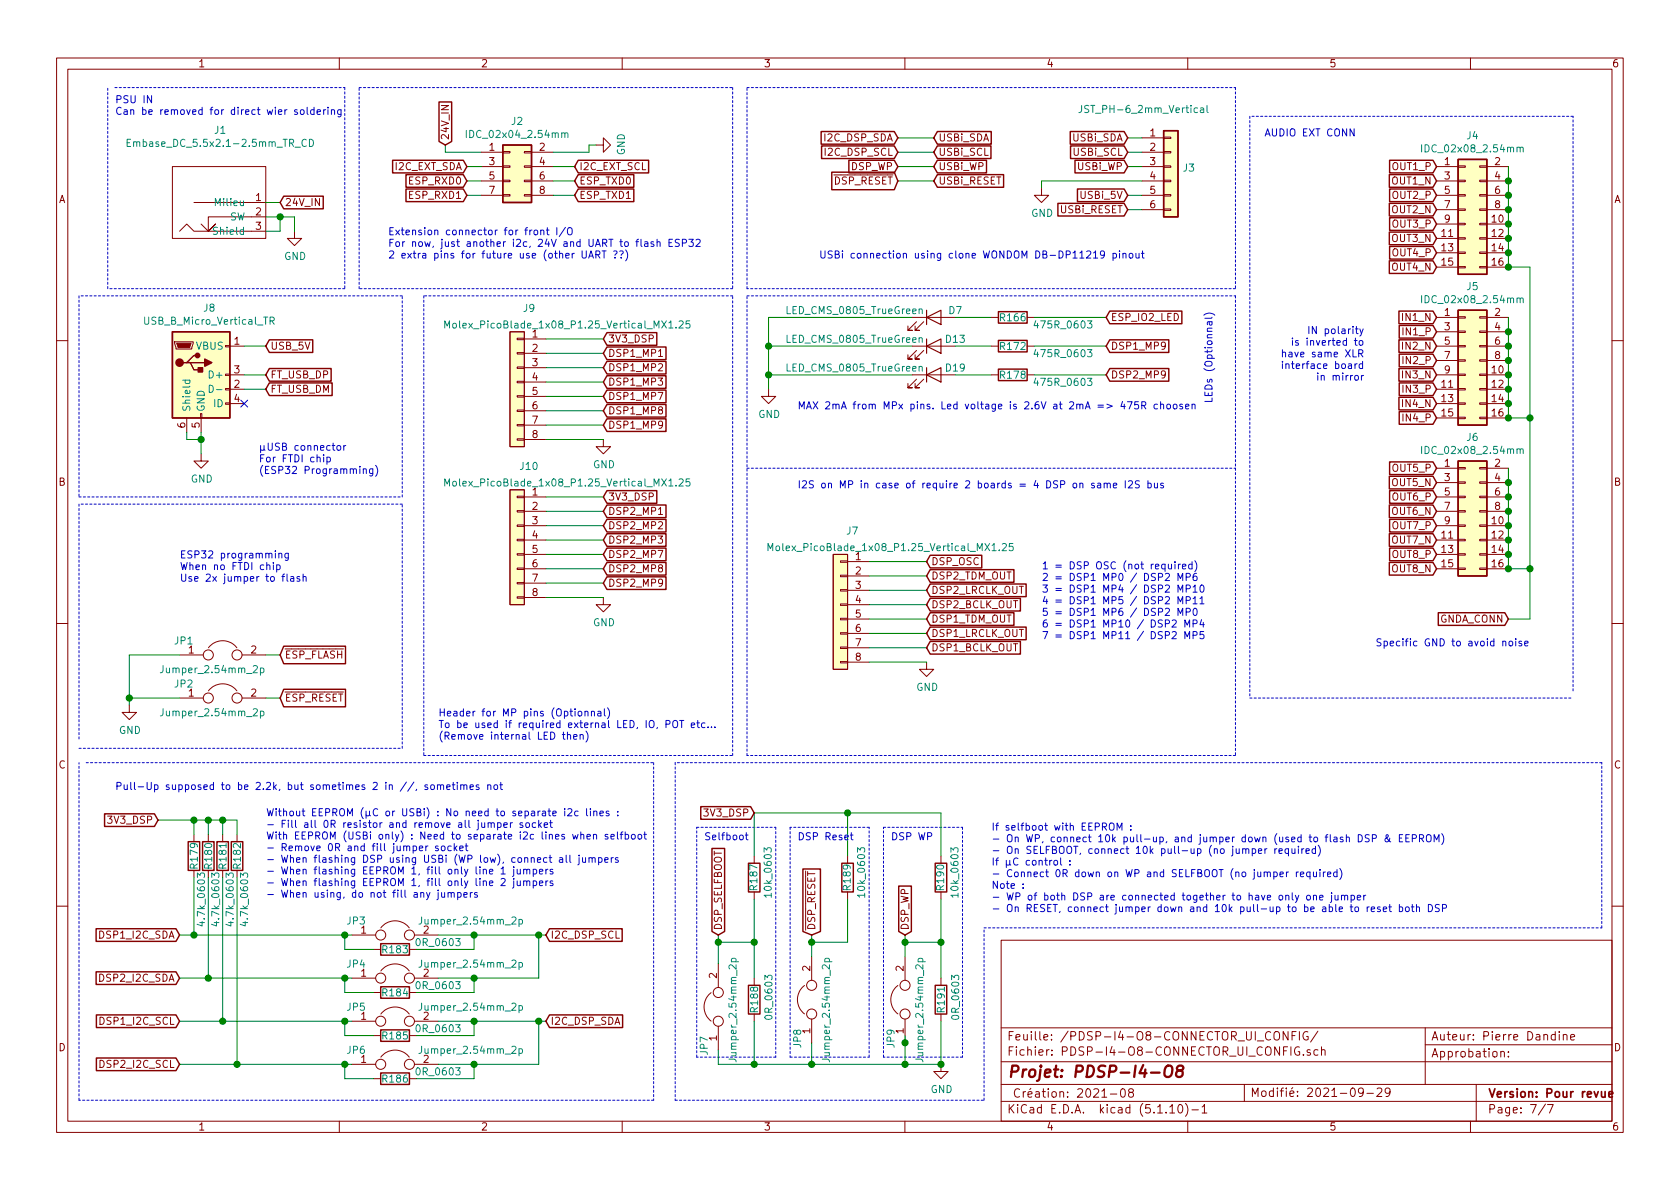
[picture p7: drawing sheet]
<svg xmlns="http://www.w3.org/2000/svg" width="297mm" height="210mm" viewBox="0 0 297 210" stroke-linecap="round" stroke-linejoin="round" font-family="sans-serif">
<defs><g id="words">
<text font-size="2.8" fill="#840000" x="178" y="190.5">Projet: PDSP-I4-O8</text>
<g font-size="2.1" fill="#840000">
<text x="178" y="184">Feuille: /PDSP-I4-O8-CONNECTOR_UI_CONFIG/</text>
<text x="253" y="184">Auteur: Pierre Dandine</text>
<text x="178" y="186.7">Fichier: PDSP-I4-O8-CONNECTOR_UI_CONFIG.sch</text>
<text x="253" y="187">Approbation:</text>
<text x="178" y="196.9">KiCad E.D.A. kicad (5.1.10)-1</text>
<text x="179" y="194.1">Création: 2021-08</text>
<text x="221" y="194">Modifié: 2021-09-29</text>
<text x="263" y="194.1">Version: Pour revue</text>
<text x="263" y="196.9">Page: 7/7</text>
</g>
<g font-size="1.8" fill="#840000">
<text x="35" y="11.9">1</text>
<text x="85" y="11.9">2</text>
<text x="135" y="11.9">3</text>
<text x="185" y="11.9">4</text>
<text x="235" y="11.9">5</text>
<text x="285" y="11.9">6</text>
<text x="79.4" y="24.9" transform="rotate(-90 79.4 24.9)">24V_IN</text>
<text x="86.5" y="26.7">1</text>
<text x="86.5" y="29.2">3</text>
<text x="95.4" y="26.7">2</text>
<text x="95.4" y="29.2">4</text>
<text x="145.9" y="25">I2C_DSP_SDA</text>
<text x="146.1" y="27.6">I2C_DSP_SCL</text>
<text x="165.9" y="25">USBi_SDA</text>
<text x="165.9" y="27.6">USBi_SCL</text>
<text x="189.7" y="25">USBi_SDA</text>
<text x="189.9" y="27.6">USBi_SCL</text>
<text x="203.4" y="24.1">1</text>
<text x="203.4" y="26.7">2</text>
<text x="203.4" y="29.2">3</text>
<text x="255.4" y="29.2">1</text>
<text x="264.3" y="29.2">2</text>
<text x="10.4" y="35.9">A</text>
<text x="45.2" y="35.6">1</text>
<text x="69.9" y="30.1">I2C_EXT_SDA</text>
<text x="72.5" y="35.2">ESP_RXD1</text>
<text x="72.5" y="32.6">ESP_RXD0</text>
<text x="86.5" y="31.7">5</text>
<text x="86.5" y="34.3">7</text>
<text x="95.4" y="31.7">6</text>
<text x="95.4" y="34.3">8</text>
<text x="102.4" y="35.2">ESP_TXD1</text>
<text x="102.4" y="30.1">I2C_EXT_SCL</text>
<text x="102.4" y="32.6">ESP_TXD0</text>
<text x="147.4" y="32.6">DSP_RESET</text>
<text x="150.5" y="30.1">DSP_WP</text>
<text x="165.9" y="30.1">USBi_WP</text>
<text x="165.9" y="32.6">USBi_RESET</text>
<text x="190.6" y="30.1">USBi_WP</text>
<text x="191.2" y="35.2">USBi_5V</text>
<text x="203.4" y="31.7">4</text>
<text x="203.4" y="34.3">5</text>
<text x="246.2" y="32.6">OUT1_N</text>
<text x="246.3" y="30.1">OUT1_P</text>
<text x="246.3" y="35.2">OUT2_P</text>
<text x="255.4" y="31.7">3</text>
<text x="255.4" y="34.3">5</text>
<text x="264.3" y="31.7">4</text>
<text x="264.3" y="34.3">6</text>
<text x="285.4" y="35.9">A</text>
<text x="45.2" y="38.1">2</text>
<text x="45.2" y="40.6">3</text>
<text x="50.3" y="36.4">24V_IN</text>
<text x="187.5" y="37.7">USBi_RESET</text>
<text x="203.4" y="36.8">6</text>
<text x="246.2" y="37.7">OUT2_N</text>
<text x="246.3" y="40.3">OUT3_P</text>
<text x="254.9" y="41.9">11</text>
<text x="255.4" y="36.8">7</text>
<text x="255.4" y="39.4">9</text>
<text x="263.8" y="39.4">10</text>
<text x="263.8" y="41.9">12</text>
<text x="264.3" y="36.8">8</text>
<text x="246.2" y="42.8">OUT3_N</text>
<text x="246.2" y="47.9">OUT4_N</text>
<text x="246.3" y="45.3">OUT4_P</text>
<text x="254.9" y="44.4">13</text>
<text x="254.9" y="47">15</text>
<text x="263.8" y="44.4">14</text>
<text x="263.8" y="47">16</text>
<text x="196.4" y="56.8">ESP_IO2_LED</text>
<text x="248.2" y="56.8">IN1_N</text>
<text x="248.3" y="59.3">IN1_P</text>
<text x="255.4" y="55.9">1</text>
<text x="255.4" y="58.4">3</text>
<text x="264.3" y="55.9">2</text>
<text x="264.3" y="58.4">4</text>
<text x="41.4" y="61">1</text>
<text x="47.8" y="61.8">USB_5V</text>
<text x="94.1" y="62.2">2</text>
<text x="94.1" y="64.8">3</text>
<text x="107.5" y="60.6">3V3_DSP</text>
<text x="107.5" y="65.7">DSP1_MP2</text>
<text x="107.5" y="63.1">DSP1_MP1</text>
<text x="196.4" y="61.8">DSP1_MP9</text>
<text x="248.2" y="61.8">IN2_N</text>
<text x="248.3" y="64.4">IN2_P</text>
<text x="255.4" y="61">5</text>
<text x="255.4" y="63.5">7</text>
<text x="264.3" y="61">6</text>
<text x="264.3" y="63.5">8</text>
<text x="41.4" y="68.6">2</text>
<text x="41.4" y="66">3</text>
<text x="41.4" y="71.1">4</text>
<text x="47.8" y="66.9">FT_USB_DP</text>
<text x="47.8" y="69.5">FT_USB_DM</text>
<text x="94.1" y="67.3">4</text>
<text x="94.1" y="69.8">5</text>
<text x="107.5" y="68.2">DSP1_MP3</text>
<text x="107.5" y="70.7">DSP1_MP7</text>
<text x="196.4" y="66.9">DSP2_MP9</text>
<text x="248.2" y="66.9">IN3_N</text>
<text x="248.3" y="69.5">IN3_P</text>
<text x="254.9" y="68.6">11</text>
<text x="254.9" y="71.1">13</text>
<text x="255.4" y="66">9</text>
<text x="263.8" y="66">10</text>
<text x="263.8" y="68.6">12</text>
<text x="263.8" y="71.1">14</text>
<text x="32.8" y="75.7" transform="rotate(-90 32.8 75.7)">6</text>
<text x="35.3" y="75.7" transform="rotate(-90 35.3 75.7)">5</text>
<text x="94.1" y="72.4">6</text>
<text x="94.1" y="74.9">7</text>
<text x="94.1" y="77.5">8</text>
<text x="107.5" y="75.8">DSP1_MP9</text>
<text x="107.5" y="73.3">DSP1_MP8</text>
<text x="248.2" y="72">IN4_N</text>
<text x="248.3" y="74.5">IN4_P</text>
<text x="254.9" y="73.7">15</text>
<text x="263.8" y="73.7">16</text>
<text x="246.3" y="83.4">OUT5_P</text>
<text x="255.4" y="82.5">1</text>
<text x="264.3" y="82.5">2</text>
<text x="10.4" y="85.9">B</text>
<text x="107.5" y="88.5">3V3_DSP</text>
<text x="246.2" y="86">OUT5_N</text>
<text x="246.3" y="88.5">OUT6_P</text>
<text x="255.4" y="85.1">3</text>
<text x="255.4" y="87.6">5</text>
<text x="264.3" y="85.1">4</text>
<text x="264.3" y="87.6">6</text>
<text x="285.4" y="85.9">B</text>
<text x="94.1" y="90.2">2</text>
<text x="94.1" y="92.7">3</text>
<text x="94.1" y="95.2">4</text>
<text x="107.5" y="91.1">DSP2_MP1</text>
<text x="107.5" y="93.6">DSP2_MP2</text>
<text x="246.2" y="91.1">OUT6_N</text>
<text x="246.3" y="93.6">OUT7_P</text>
<text x="254.9" y="95.2">11</text>
<text x="255.4" y="90.2">7</text>
<text x="255.4" y="92.7">9</text>
<text x="263.8" y="92.7">10</text>
<text x="263.8" y="95.2">12</text>
<text x="264.3" y="90.2">8</text>
<text x="94.1" y="97.8">5</text>
<text x="94.1" y="100.3">6</text>
<text x="107.5" y="96.1">DSP2_MP3</text>
<text x="107.5" y="98.7">DSP2_MP7</text>
<text x="107.5" y="101.2">DSP2_MP8</text>
<text x="151.3" y="101.6">2</text>
<text x="164.6" y="99.9">DSP_OSC</text>
<text x="246.2" y="101.2">OUT8_N</text>
<text x="246.2" y="96.1">OUT7_N</text>
<text x="246.3" y="98.7">OUT8_P</text>
<text x="254.9" y="97.8">13</text>
<text x="254.9" y="100.3">15</text>
<text x="263.8" y="97.8">14</text>
<text x="263.8" y="100.3">16</text>
<text x="94.1" y="102.9">7</text>
<text x="94.1" y="105.4">8</text>
<text x="107.5" y="103.8">DSP2_MP9</text>
<text x="151.3" y="104.1">3</text>
<text x="151.3" y="106.7">4</text>
<text x="164.6" y="107.6">DSP2_BCLK_OUT</text>
<text x="164.6" y="105">DSP2_LRCLK_OUT</text>
<text x="164.6" y="102.5">DSP2_TDM_OUT</text>
<text x="151.3" y="109.2">5</text>
<text x="151.3" y="111.8">6</text>
<text x="164.6" y="112.6">DSP1_LRCLK_OUT</text>
<text x="164.6" y="110.1">DSP1_TDM_OUT</text>
<text x="254.5" y="110.1">GNDA_CONN</text>
<text x="44.4" y="115.6">2</text>
<text x="50.3" y="116.5">ESP_FLASH</text>
<text x="151.3" y="114.3">7</text>
<text x="151.3" y="116.8">8</text>
<text x="164.6" y="115.2">DSP1_BCLK_OUT</text>
<text x="33.4" y="123.2">1</text>
<text x="44.4" y="123.2">2</text>
<text x="50.3" y="124.1">ESP_RESET</text>
<text x="10.4" y="135.9">C</text>
<text x="285.4" y="135.9">C</text>
<text x="19.4" y="145.7">3V3_DSP</text>
<text x="124.8" y="144.4">3V3_DSP</text>
<text x="17.9" y="166">DSP1_I2C_SDA</text>
<text x="63.8" y="165.1">1</text>
<text x="74.9" y="165.1">2</text>
<text x="97.3" y="166">I2C_DSP_SCL</text>
<text x="127.6" y="164.6" transform="rotate(-90 127.6 164.6)">DSP_SELFBOOT</text>
<text x="144.1" y="164.6" transform="rotate(-90 144.1 164.6)">DSP_RESET</text>
<text x="160.7" y="164.6" transform="rotate(-90 160.7 164.6)">DSP_WP</text>
<text x="17.9" y="173.6">DSP2_I2C_SDA</text>
<text x="63.8" y="172.7">1</text>
<text x="74.9" y="172.7">2</text>
<text x="126.7" y="173" transform="rotate(-90 126.7 173)">2</text>
<text x="143.3" y="171.7" transform="rotate(-90 143.3 171.7)">2</text>
<text x="159.8" y="171.7" transform="rotate(-90 159.8 171.7)">2</text>
<text x="10.4" y="185.9">D</text>
<text x="18.1" y="181.2">DSP1_I2C_SCL</text>
<text x="63.8" y="180.3">1</text>
<text x="74.9" y="180.3">2</text>
<text x="97.3" y="181.2">I2C_DSP_SDA</text>
<text x="126.7" y="184" transform="rotate(-90 126.7 184)">1</text>
<text x="143.3" y="182.8" transform="rotate(-90 143.3 182.8)">1</text>
<text x="159.8" y="182.8" transform="rotate(-90 159.8 182.8)">1</text>
<text x="285.4" y="185.9">D</text>
<text x="18.1" y="188.8">DSP2_I2C_SCL</text>
<text x="63.8" y="188">1</text>
<text x="74.9" y="188">2</text>
<text x="35" y="199.9">1</text>
<text x="85" y="199.9">2</text>
<text x="135" y="199.9">3</text>
<text x="185" y="199.9">4</text>
<text x="235" y="199.9">5</text>
<text x="285" y="199.9">6</text>
</g>
<g font-size="1.8" fill="#0000c2">
<text x="20.3" y="18.3">PSU IN</text>
<text x="20.3" y="20.3">Can be removed for direct wier soldering</text>
<text x="223.5" y="24.1">AUDIO EXT CONN</text>
<text x="68.6" y="41.6">Extension connector for front I/O</text>
<text x="68.6" y="43.7">For now, just another i2c, 24V and UART to flash ESP32</text>
<text x="68.6" y="45.7">2 extra pins for future use (other UART ??)</text>
<text x="144.8" y="45.7">USBi connection using clone WONDOM DB-DP11219 pinout</text>
<text x="232.6" y="59.1">IN polarity</text>
<text x="228.2" y="63.2">have same XLR</text>
<text x="228.5" y="65.2">interface board</text>
<text x="230.3" y="61.1">is inverted to</text>
<text x="214.4" y="71.4" transform="rotate(-90 214.4 71.4)">LEDs (Optionnal)</text>
<text x="234" y="67.3">in mirror</text>
<text x="141" y="72.4">MAX 2mA from MPx pins. Led voltage is 2.6V at 2mA =&gt; 475R choosen</text>
<text x="45.7" y="79.7">µUSB connector</text>
<text x="45.7" y="81.8">For FTDI chip</text>
<text x="45.7" y="83.8">(ESP32 Programming)</text>
<text x="141" y="86.4">I2S on MP in case of require 2 boards = 4 DSP on same I2S bus</text>
<text x="31.7" y="98.7">ESP32 programming</text>
<text x="31.7" y="100.8">When no FTDI chip</text>
<text x="184.1" y="100.7">1 = DSP OSC (not required)</text>
<text x="31.7" y="102.9">Use 2x jumper to flash</text>
<text x="184.1" y="102.7">2 = DSP1 MP0 / DSP2 MP6</text>
<text x="184.1" y="104.8">3 = DSP1 MP4 / DSP2 MP10</text>
<text x="184.1" y="106.9">4 = DSP1 MP5 / DSP2 MP11</text>
<text x="184.1" y="108.9">5 = DSP1 MP6 / DSP2 MP0</text>
<text x="184.1" y="111">6 = DSP1 MP10 / DSP2 MP4</text>
<text x="184.1" y="113">7 = DSP1 MP11 / DSP2 MP5</text>
<text x="246.9" y="114.3">Specific GND to avoid noise</text>
<text x="77.5" y="126.7">Header for MP pins (Optionnal)</text>
<text x="77.5" y="128.7">To be used if required external LED, IO, POT etc...</text>
<text x="77.5" y="130.8">(Remove internal LED then)</text>
<text x="20.3" y="139.7">Pull-Up supposed to be 2.2k, but sometimes 2 in //, sometimes not</text>
<text x="47" y="144.3">Without EEPROM (µC or USBi) : No need to separate i2c lines :</text>
<text x="47" y="146.4">- Fill all 0R resistor and remove all jumper socket</text>
<text x="47" y="148.5">With EEPROM (USBi only) : Need to separate i2c lines when selfboot</text>
<text x="124.5" y="148.6">Selfboot</text>
<text x="141" y="148.6">DSP Reset</text>
<text x="157.5" y="148.6">DSP WP</text>
<text x="175.3" y="146.9">If selfboot with EEPROM :</text>
<text x="175.3" y="148.9">- On WP, connect 10k pull-up, and jumper down (used to flash DSP &amp; EEPROM)</text>
<text x="47" y="150.5">- Remove 0R and fill jumper socket</text>
<text x="47" y="152.6">- When flashing DSP using USBi (WP low), connect all jumpers</text>
<text x="47" y="154.6">- When flashing EEPROM 1, fill only line 1 jumpers</text>
<text x="175.3" y="151">- On SELFBOOT, connect 10k pull-up (no jumper required)</text>
<text x="175.3" y="153.1">If µC control :</text>
<text x="175.3" y="155.1">- Connect 0R down on WP and SELFBOOT (no jumper required)</text>
<text x="47" y="156.7">- When flashing EEPROM 1, fill only line 2 jumpers</text>
<text x="47" y="158.7">- When using, do not fill any jumpers</text>
<text x="175.3" y="157.2">Note :</text>
<text x="175.3" y="159.2">- WP of both DSP are connected together to have only one jumper</text>
<text x="175.3" y="161.3">- On RESET, connect jumper down and 10k pull-up to be able to reset both DSP</text>
</g>
<g font-size="1.8" fill="#008484">
<text x="38" y="23.7">J1</text>
<text x="90.5" y="22.1">J2</text>
<text x="191.8" y="20">JST_PH-6_2mm_Vertical</text>
<text x="23.8" y="26">Embase_DC_5.5x2.1-2.5mm_TR_CD</text>
<text x="83.2" y="24.4">IDC_02x04_2.54mm</text>
<text x="110.5" y="27.5" transform="rotate(-90 110.5 27.5)">GND</text>
<text x="252.1" y="26.9">IDC_02x08_2.54mm</text>
<text x="259.4" y="24.6">J4</text>
<text x="209.2" y="30.3">J3</text>
<text x="38.1" y="41.5">Shield</text>
<text x="38.4" y="36.4">Milieu</text>
<text x="40.6" y="39">SW</text>
<text x="182.3" y="38.3">GND</text>
<text x="50.2" y="46">GND</text>
<text x="252.1" y="53.6">IDC_02x08_2.54mm</text>
<text x="259.4" y="51.3">J5</text>
<text x="25.8" y="57.4">USB_B_Micro_Vertical_TR</text>
<text x="36" y="55.1">J8</text>
<text x="80.5" y="58.1">Molex_PicoBlade_1x08_P1.25_Vertical_MX1.25</text>
<text x="92.6" y="55.2">J9</text>
<text x="94.1" y="59.7">1</text>
<text x="139.5" y="55.5">LED_CMS_0805_TrueGreen</text>
<text x="167.8" y="55.5">D7</text>
<text x="177" y="56.8">R166</text>
<text x="183.4" y="58.1">475R_0603</text>
<text x="34.7" y="61.8">VBUS</text>
<text x="139.5" y="60.6">LED_CMS_0805_TrueGreen</text>
<text x="139.5" y="65.7">LED_CMS_0805_TrueGreen</text>
<text x="167.3" y="60.6">D13</text>
<text x="167.3" y="65.7">D19</text>
<text x="177" y="61.9">R172</text>
<text x="183.4" y="63.2">475R_0603</text>
<text x="37.3" y="66.9">D+</text>
<text x="177" y="67">R178</text>
<text x="183.4" y="68.2">475R_0603</text>
<text x="33.7" y="72.9" transform="rotate(-90 33.7 72.9)">Shield</text>
<text x="36.2" y="72.9" transform="rotate(-90 36.2 72.9)">GND</text>
<text x="37.8" y="72">ID</text>
<text x="134.1" y="73.9">GND</text>
<text x="259.4" y="78">J6</text>
<text x="92" y="83.1">J10</text>
<text x="104.9" y="82.8">GND</text>
<text x="252.1" y="80.3">IDC_02x08_2.54mm</text>
<text x="33.7" y="85.3">GND</text>
<text x="80.5" y="86">Molex_PicoBlade_1x08_P1.25_Vertical_MX1.25</text>
<text x="94.1" y="87.6">1</text>
<text x="149.7" y="94.5">J7</text>
<text x="137.7" y="97.5">Molex_PicoBlade_1x08_P1.25_Vertical_MX1.25</text>
<text x="151.3" y="99.1">1</text>
<text x="30.9" y="114">JP1</text>
<text x="104.9" y="110.7">GND</text>
<text x="29" y="119">Jumper_2.54mm_2p</text>
<text x="33.4" y="115.6">1</text>
<text x="30.9" y="121.6">JP2</text>
<text x="162" y="122.2">GND</text>
<text x="21" y="129.8">GND</text>
<text x="29" y="126.7">Jumper_2.54mm_2p</text>
<text x="35" y="153.5" transform="rotate(-90 35 153.5)">R179</text>
<text x="37.5" y="153.5" transform="rotate(-90 37.5 153.5)">R180</text>
<text x="40.1" y="153.5" transform="rotate(-90 40.1 153.5)">R181</text>
<text x="42.6" y="153.5" transform="rotate(-90 42.6 153.5)">R182</text>
<text x="133.9" y="157.3" transform="rotate(-90 133.9 157.3)">R187</text>
<text x="136.4" y="158.2" transform="rotate(-90 136.4 158.2)">10k_0603</text>
<text x="150.4" y="157.3" transform="rotate(-90 150.4 157.3)">R189</text>
<text x="153" y="158.2" transform="rotate(-90 153 158.2)">10k_0603</text>
<text x="166.9" y="157.3" transform="rotate(-90 166.9 157.3)">R190</text>
<text x="169.5" y="158.2" transform="rotate(-90 169.5 158.2)">10k_0603</text>
<text x="36.2" y="163.2" transform="rotate(-90 36.2 163.2)">4.7k_0603</text>
<text x="38.8" y="163.2" transform="rotate(-90 38.8 163.2)">4.7k_0603</text>
<text x="41.3" y="163.2" transform="rotate(-90 41.3 163.2)">4.7k_0603</text>
<text x="43.9" y="163.2" transform="rotate(-90 43.9 163.2)">4.7k_0603</text>
<text x="61.4" y="163.5">JP3</text>
<text x="73.9" y="167.3">0R_0603</text>
<text x="74.8" y="163.5">Jumper_2.54mm_2p</text>
<text x="61.4" y="171.1">JP4</text>
<text x="67.7" y="168.6">R183</text>
<text x="74.8" y="171.1">Jumper_2.54mm_2p</text>
<text x="61.4" y="178.7">JP5</text>
<text x="67.7" y="176.2">R184</text>
<text x="73.9" y="174.9">0R_0603</text>
<text x="74.8" y="178.7">Jumper_2.54mm_2p</text>
<text x="134" y="178.9" transform="rotate(-90 134 178.9)">R188</text>
<text x="136.6" y="180" transform="rotate(-90 136.6 180)">0R_0603</text>
<text x="167.1" y="178.9" transform="rotate(-90 167.1 178.9)">R191</text>
<text x="169.6" y="180" transform="rotate(-90 169.6 180)">0R_0603</text>
<text x="67.7" y="183.8">R185</text>
<text x="73.9" y="182.5">0R_0603</text>
<text x="141.7" y="185.2" transform="rotate(-90 141.7 185.2)">JP8</text>
<text x="158.2" y="185.2" transform="rotate(-90 158.2 185.2)">JP9</text>
<text x="61.4" y="186.4">JP6</text>
<text x="67.7" y="191.4">R186</text>
<text x="73.9" y="190.2">0R_0603</text>
<text x="74.8" y="186.4">Jumper_2.54mm_2p</text>
<text x="125.1" y="186.5" transform="rotate(-90 125.1 186.5)">JP7</text>
<text x="130.2" y="187.1" transform="rotate(-90 130.2 187.1)">Jumper_2.54mm_2p</text>
<text x="146.7" y="187.1" transform="rotate(-90 146.7 187.1)">Jumper_2.54mm_2p</text>
<text x="163.2" y="187.1" transform="rotate(-90 163.2 187.1)">Jumper_2.54mm_2p</text>
<text x="164.5" y="193.3">GND</text>
</g>
</g></defs>
<g fill="none" stroke="#840000" stroke-width=".18">
<path d="M10 10.3h277v189.9h-277zM12 12.2h273v186.1h-273zM60 10.3v1.9M110 10.3v1.9M160 10.3v1.9M210 10.3v1.9M260 10.3v1.9M30.5 29.5h16.5v12.7h-16.5zM34.3 35.8h12.7M47 38.3h-10.2v2.6l1.3-1.3-1.3 1.3-1.2-1.3M85.1 29.5h3.8M85.1 32h3.8"/>
<path d="M85.1 34.5h3.8M85.1 26.9h3.8M88.9 34.4h1.3v.3h-1.3zM88.9 31.9h1.3v.2h-1.3zM88.9 29.3h1.3v.3h-1.3zM88.9 26.8h1.3v.2h-1.3zM92.7 34.4h1.3v.3h-1.3zM92.7 31.9h1.3v.2h-1.3zM92.7 29.3h1.3v.3h-1.3zM92.7 26.8h1.3v.2h-1.3zM94 29.5h3.8M94 32h3.8"/>
<path d="M94 34.5h3.8M94 26.9h3.8M105.4 25.6h1.3v-1.2l1.2 1.2-1.2 1.3v-1.3M184.1 33.3v1.2h1.3l-1.3 1.3-1.2-1.3h1.2M201.9 29.5h3.8M201.9 32h3.8M201.9 34.5h3.8M201.9 37.1h3.8M201.9 24.4h3.8M201.9 26.9h3.8M205.7 37h1.3v.2h-1.3zM205.7 34.4h1.3v.3h-1.3z"/>
<path d="M205.7 31.9h1.3v.2h-1.3zM205.7 29.3h1.3v.3h-1.3zM205.7 26.8h1.3v.2h-1.3zM205.7 24.3h1.3v.2h-1.3zM254 29.5h3.8M254 39.6h3.8M254 32h3.8M254 34.5h3.8M254 37.1h3.8M257.8 39.5h1.3v.2h-1.3zM257.8 37h1.3v.2h-1.3zM257.8 34.4h1.3v.3h-1.3z"/>
<path d="M257.8 31.9h1.3v.2h-1.3zM257.8 29.3h1.3v.3h-1.3zM261.6 39.5h1.3v.2h-1.3zM261.6 37h1.3v.2h-1.3zM261.6 34.4h1.3v.3h-1.3zM261.6 31.9h1.3v.2h-1.3zM261.6 29.3h1.3v.3h-1.3zM262.9 29.5h3.8M262.9 39.6h3.8M262.9 32h3.8M262.9 34.5h3.8M262.9 37.1h3.8"/>
<path d="M31.7 40.9l1.3-1.3 1.3 1.3h12.7M52.1 40.9v1.3h1.2l-1.2 1.2-1.3-1.2h1.3M90.2 58.7h2.5v20.3h-2.5zM91.4 59.8h1.3v.3h-1.3zM92.7 59.9h3.8M161.3 56.1h7.6M162.1 56.9l-1.6 1.5h.8h-.8v-.7M163.3 56.9l-1.5 1.5h.8h-.8v-.7M175.3 56.1h1.2M181.6 56.1h1.3M254 56.1h3.8M254 42.2h3.8"/>
<path d="M254 44.7h3.8M254 47.2h3.8M254 58.7h3.8M257.8 47.1h1.3v.3h-1.3zM257.8 44.6h1.3v.2h-1.3zM257.8 42h1.3v.3h-1.3zM257.8 58.5h1.3v.3h-1.3zM257.8 56h1.3v.3h-1.3zM261.6 47.1h1.3v.3h-1.3zM261.6 44.6h1.3v.2h-1.3zM261.6 42h1.3v.3h-1.3zM261.6 58.5h1.3v.3h-1.3z"/>
<path d="M261.6 56h1.3v.3h-1.3zM262.9 56.1h3.8M262.9 42.2h3.8M262.9 44.7h3.8M262.9 47.2h3.8M262.9 58.7h3.8M10 60.2h2M30.9 60.4h3.3v.3l-.3 1h-2.8zM33 73.9v2.5M35.4 73.1h.3v.8h-.3zM35.6 73.9v2.5M39.9 71.2h.7v.3h-.7z"/>
<path d="M39.9 68.7h.7v.3h-.7zM39.9 66.2h.7v.2h-.7zM39.9 61.1h.7v.2h-.7zM40.6 61.2h2.6M40.6 66.3h2.6M40.6 68.8h2.6M40.6 71.4h2.6M91.4 77.6h1.3v.2h-1.3zM91.4 75.1h1.3v.2h-1.3zM91.4 72.5h1.3v.3h-1.3zM91.4 70h1.3v.2h-1.3zM91.4 67.4h1.3v.3h-1.3z"/>
<path d="M91.4 64.9h1.3v.2h-1.3zM91.4 62.4h1.3v.2h-1.3zM92.7 62.5h3.8M92.7 65h3.8M92.7 67.6h3.8M92.7 70.1h3.8M92.7 72.6h3.8M92.7 75.2h3.8M92.7 77.7h3.8M106.7 77.7v1.3h1.2l-1.2 1.3-1.3-1.3h1.3M116.4 63h.7M135.9 68.8v1.3h1.3l-1.3 1.3-1.3-1.3h1.3"/>
<path d="M161.3 61.2h7.6M161.3 66.3h7.6M162.1 62l-1.6 1.5h.8h-.8v-.8M162.1 67.1l-1.6 1.5h.8h-.8v-.8M163.3 62l-1.5 1.5h.8h-.8v-.8M163.3 67.1l-1.5 1.5h.8h-.8v-.8M175.3 61.2h1.2M175.3 66.3h1.2M181.6 61.2h1.3M181.6 66.3h1.3M254 61.2h3.8M254 66.3h3.8"/>
<path d="M254 68.8h3.8M254 71.4h3.8M254 73.9h3.8M254 63.7h3.8M257.8 73.8h1.3v.2h-1.3zM257.8 71.2h1.3v.3h-1.3zM257.8 68.7h1.3v.3h-1.3zM257.8 66.2h1.3v.2h-1.3zM257.8 63.6h1.3v.3h-1.3zM257.8 61.1h1.3v.2h-1.3zM261.6 73.8h1.3v.2h-1.3zM261.6 71.2h1.3v.3h-1.3z"/>
<path d="M261.6 68.7h1.3v.3h-1.3zM261.6 66.2h1.3v.2h-1.3zM261.6 63.6h1.3v.3h-1.3zM261.6 61.1h1.3v.2h-1.3zM262.9 61.2h3.8M262.9 66.3h3.8M262.9 68.8h3.8M262.9 71.4h3.8M262.9 73.9h3.8M262.9 63.7h3.8M285 60.2h2M35.6 80.3v1.2h1.2l-1.2 1.3-1.3-1.3h1.3"/>
<path d="M90.2 86.6h2.5v20.3h-2.5zM91.4 97.9h1.3v.3h-1.3zM91.4 95.4h1.3v.2h-1.3zM91.4 92.8h1.3v.3h-1.3zM91.4 90.3h1.3v.2h-1.3zM91.4 87.8h1.3v.2h-1.3zM92.7 87.9h3.8M92.7 90.4h3.8M92.7 93h3.8M92.7 95.5h3.8M92.7 98h3.8M116.4 91h.7"/>
<path d="M147.3 98h2.6v20.4h-2.6zM148.6 99.2h1.3v.2h-1.3zM149.9 99.3h3.8M254 87.9h3.8M254 90.4h3.8M254 93h3.8M254 95.5h3.8M254 98h3.8M254 82.8h3.8M254 85.3h3.8M257.8 97.9h1.3v.3h-1.3zM257.8 95.4h1.3v.2h-1.3z"/>
<path d="M257.8 92.8h1.3v.3h-1.3zM257.8 90.3h1.3v.2h-1.3zM257.8 87.8h1.3v.2h-1.3zM257.8 85.2h1.3v.3h-1.3zM257.8 82.7h1.3v.2h-1.3zM261.6 97.9h1.3v.3h-1.3zM261.6 95.4h1.3v.2h-1.3zM261.6 92.8h1.3v.3h-1.3zM261.6 90.3h1.3v.2h-1.3zM261.6 87.8h1.3v.2h-1.3zM261.6 85.2h1.3v.3h-1.3zM261.6 82.7h1.3v.2h-1.3z"/>
<path d="M262.9 87.9h3.8M262.9 90.4h3.8M262.9 93h3.8M262.9 95.5h3.8M262.9 98h3.8M262.9 82.8h3.8M262.9 85.3h3.8M10 110.3h2M31.7 115.8h4.2M36.9 114.5a3.2 3.2 0 0 1 5 0M42.8 115.8h4.2M91.4 105.5h1.3v.3h-1.3z"/>
<path d="M91.4 103h1.3v.2h-1.3zM91.4 100.5h1.3v.2h-1.3zM92.7 100.6h3.8M92.7 103.1h3.8M92.7 105.7h3.8M106.7 105.7v1.2h1.2l-1.2 1.3-1.3-1.3h1.3M148.6 117h1.3v.2h-1.3zM148.6 114.4h1.3v.3h-1.3zM148.6 111.9h1.3v.2h-1.3zM148.6 109.3h1.3v.3h-1.3zM148.6 106.8h1.3v.3h-1.3zM148.6 104.3h1.3v.2h-1.3z"/>
<path d="M148.6 101.7h1.3v.3h-1.3zM149.9 101.8h3.8M149.9 104.4h3.8M149.9 106.9h3.8M149.9 109.5h3.8M149.9 112h3.8M149.9 114.5h3.8M149.9 117.1h3.8M163.8 117.1v1.3h1.3l-1.3 1.2-1.2-1.2h1.2M254 100.6h3.8M257.8 100.5h1.3v.2h-1.3zM261.6 100.5h1.3v.2h-1.3z"/>
<path d="M262.9 100.6h3.8M285 110.3h2M22.9 124.7v1.3h1.2l-1.2 1.2-1.3-1.2h1.3M31.7 123.4h4.2M36.9 122.2a3.2 3.2 0 0 1 5 0M42.8 123.4h4.2M34.3 147.6v1.2M34.3 153.9v1.3M36.8 147.6v1.2M36.8 153.9v1.3M39.4 147.6v1.2M39.4 153.9v1.3"/>
<path d="M41.9 147.6v1.2M41.9 153.9v1.3M133.3 151.4v1.2M133.3 157.7v1.3M149.9 151.4v1.2M149.9 157.7v1.3M166.4 151.4v1.2M166.4 157.7v1.3M10 160.2h2M62.2 173h4.2M62.2 165.3h4.2M66 175.5h1.3"/>
<path d="M66 167.9h1.3M67.3 179.3a3.2 3.2 0 0 1 5.1 0M67.3 171.7a3.2 3.2 0 0 1 5.1 0M67.3 164.1a3.2 3.2 0 0 1 5.1 0M72.4 175.5h1.3M72.4 167.9h1.3M73.3 173h4.2M73.3 165.3h4.2M125.7 175.5a3.2 3.2 0 0 0 0 5.1M127 170.4v4.2M133.3 173v1.2M133.3 179.3v1.3"/>
<path d="M142.2 174.3a3.2 3.2 0 0 0 0 5M143.5 169.2v4.1M158.7 174.3a3.2 3.2 0 0 0 0 5M160 169.2v4.1M166.4 173v1.2M166.4 179.3v1.3M177 166.3h108v32h-108zM285 160.2h2M60 198.3v1.9M62.2 188.2h4.2M62.2 180.6h4.2M66 183.1h1.3"/>
<path d="M66 190.7h1.3M67.3 186.9a3.2 3.2 0 0 1 5.1 0M72.4 183.1h1.3M72.4 190.7h1.3M73.3 188.2h4.2M73.3 180.6h4.2M110 198.3v1.9M127 181.5v4.2M143.5 180.2v4.2M160 198.3v1.9M160 180.2v4.2M166.4 188.2v1.3h1.2l-1.2 1.2-1.3-1.2h1.3"/>
<path d="M177 194.8h108M177 191.8h108M177 187.8h108M177 181.8h108M196.3 193.5h1.2M198.2 192.7l.4-.2a.94 .94 0 0 1 0 1.5l-.4-.3-.1-.6zM199.8 193.2l-.3-.3 .2-.3a.48 .48 0 0 1 .7 .2l-.1 .3a.52 .52 0 0 0-.7 .2 .52 .52 0 0 0 .1 .6l.4 .1 .2-.1a.48 .48 0 0 0 0-.7h-.2M206.8 195.8l.5-.5v1.5M206.8 196.8h.9M208.5 195.4l.1-.1a.8 .8 0 0 1 .5 .8 .8 .8 0 0 1-.5 .7 1 1 0 0 1-.1-1.4zM209.6 195.1a1.71 1.71 0 0 1 0 2.3M210 198.3v1.9"/>
<path d="M210.7 196.3h1.2M212.5 195.8l.5-.5v1.5M212.5 196.8h.9M220 191.8v3M225.3 182.6a.5 .5 0 0 1 .6-.2 .5 .5 0 0 1 .3 .5v.5a.5 .5 0 0 1-.5 .5 .5 .5 0 0 1-.5-.5zM227.7 182.4v1.5l-.8-1.5v1.5M228.2 185.1v1.5M228.4 183.1h.6M229.2 182.4h-.8v1.5M229.7 185.2a.73 .73 0 0 0-.9 .5 .73 .73 0 0 0 .6 .9l.4-.1v-.5h-.3M229.7 182.4v1.5M230.5 186.5v.1"/>
<path d="M231.2 182.5a.73 .73 0 0 0-.9 .5 .73 .73 0 0 0 .6 .9l.4-.1v-.5h-.3M231.6 185.7l-.3-.1-.2 .2 .1 .2 .4 .2v.3h-.5M233 185.7l-.4-.1-.3 .3 .1 .6h.6M233 182.3l-1.3 2M233.7 185.7l.2-.1 .3 .1 .1 .9M233.7 185.1v1.5M241 193l-.1 .3a.48 .48 0 0 1-.6-.1v-.6a.48 .48 0 0 1 .6-.1l.1 .1a1.19 1.19 0 0 1-.2 1.2l-.5 .1M241.7 193.3h1.1M243.5 192.6l.2-.2h.3l.3 .2v.2v.2l-.9 .9h.9M245.8 193l-.3 .3h-.3l-.3-.3v-.3l.2-.2 .4-.1 .2 .2a1.13 1.13 0 0 1-.2 1.2l-.4 .1M252 184.8h33M252 181.8v10"/>
<path d="M260 198.3v1.9M261 191.8v6.5M265.4 186l.2-.1 .3 .1 .1 .9M266.7 186.8v.1M266.7 186v.1M273.3 195.2l-1.3 2M273.6 195.3h1l-.6 1.5M275 183l-.5-.1-.2 .3v.6l.2 .1 .5-.1M275 182.4v1.5M275.7 182.4v.2M275.7 182.9v1M276.4 183.1l.1-.1a.37 .37 0 0 1 .6 .1v.8"/>
<path d="M276.4 182.9v1M277.7 183.4l.7-.1-.1-.3-.4-.1-.2 .2 .1 .7h.5"/>
<circle cx="36.8" cy="115.8" r=".89"/>
<circle cx="41.9" cy="115.8" r=".89"/>
<circle cx="36.8" cy="123.4" r=".89"/>
<circle cx="41.9" cy="123.4" r=".89"/>
<circle cx="67.3" cy="165.3" r=".89"/>
<circle cx="67.3" cy="173" r=".89"/>
<circle cx="72.4" cy="165.3" r=".89"/>
<circle cx="72.4" cy="173" r=".89"/>
<circle cx="127" cy="175.5" r=".89"/>
<circle cx="143.5" cy="179.3" r=".89"/>
<circle cx="143.5" cy="174.2" r=".89"/>
<circle cx="160" cy="174.2" r=".89"/>
<circle cx="160" cy="179.3" r=".89"/>
<circle cx="67.3" cy="180.6" r=".89"/>
<circle cx="67.3" cy="188.2" r=".89"/>
<circle cx="72.4" cy="180.6" r=".89"/>
<circle cx="72.4" cy="188.2" r=".89"/>
<circle cx="127" cy="180.6" r=".89"/>
</g>
<path d="M283.2 193v.9l.4 .1 .2-.1M283.8 193v1M284.5 193.5l.7-.1-.1-.3-.4-.1-.2 .2v.7h.6" fill="none" stroke="#840000" stroke-width=".3"/>
<path d="M203.5 189.7h1.5M206.1 188.7a.69 .69 0 0 1 1-.2 1.36 1.36 0 0 1-.4 1.9l-.6-.1a1.41 1.41 0 0 1 0-1.6zM208.4 189.3l-.3-.4 .2-.4 .6-.1 .3 .2a.45 .45 0 0 1-.4 .7 .65 .65 0 0 0-.7 .3 .65 .65 0 0 0 0 .7 .66 .66 0 0 0 .8 0 .66 .66 0 0 0 .2-.8l-.3-.2" fill="none" stroke="#840000" stroke-width=".41"/>
<g fill="none" stroke="#840000" stroke-width=".25">
<path d="M77.6 18h2.3v7l-1.2 .6-1.1-.6zM50.2 34.7h6.9v2.2h-6.9l-.7-1.1zM69.4 28.3h12.5l.6 1.2-.6 1.1h-12.5zM71.8 33.4h10.1l.6 1.1-.6 1.2h-10.1zM71.8 30.9h10.1l.6 1.1-.6 1.1h-10.1zM88.9 25.6h5.1v10.2h-5.1zM102.2 33.4h9.9v2.3h-9.9l-.6-1.2zM102.2 28.3h12.5v2.3h-12.5l-.6-1.1zM102.2 30.9h9.9v2.2h-9.9l-.6-1.1zM145.2 23.3h12.9l.6 1.1-.6 1.1h-12.9zM145.3 25.8h12.8l.6 1.1-.6 1.1h-12.8zM147.1 30.4h11l.6 1.6-.6 1.5h-11z"/>
<path d="M150.1 28.3h8l.6 1.2-.6 1.1h-8zM165.7 23.3h9.6v2.2h-9.6l-.6-1.1zM165.7 25.8h9.5v2.2h-9.5l-.6-1.1zM165.7 28.3h8.7v2.3h-8.7l-.6-1.1zM165.7 30.9h11.7v2.2h-11.7l-.6-1.1zM187 36h11.8l.6 1.1-.6 1.1h-11.8zM189.2 23.3h9.6l.6 1.1-.6 1.1h-9.6zM189.3 25.8h9.5l.6 1.1-.6 1.1h-9.5zM190.1 28.3h8.7l.6 1.2-.6 1.1h-8.7zM190.5 33.4h8.3l.6 1.1-.6 1.2h-8.3zM205.7 23.1h2.6v15.2h-2.6zM245.6 30.9h7.8l.6 1.1-.6 1.1h-7.8z"/>
<path d="M245.6 36h7.8l.6 1.1-.6 1.1h-7.8zM245.7 28.3h7.7l.6 1.2-.6 1.1h-7.7zM245.7 33.4h7.7l.6 1.1-.6 1.2h-7.7zM245.7 38.5h7.7l.6 1.1-.6 1.1h-7.7zM257.8 28.2h5.1v20.3h-5.1zM30.5 58.7h10.1v15.2h-10.1zM107.3 58.8h8.8v2.3h-8.8l-.6-1.2zM176.5 55.1h5.1v2h-5.1zM196.2 55h12.8v2.2h-12.8l-.6-1.1zM245.6 41h7.8l.6 1.2-.6 1.1h-7.8zM245.6 46.1h7.8l.6 1.1-.6 1.2h-7.8zM245.7 43.6h7.7l.6 1.1-.6 1.1h-7.7z"/>
<path d="M247.3 55h6.1l.6 1.1-.6 1.1h-6.1zM247.4 57.6h6l.6 1.1-.6 1.1h-6zM257.8 54.9h5.1v20.3h-5.1zM33 64.1h.7l.6 1.3h1.3M33.7 64.1h2.5M34.9 62.9h-.6l-1.3 1.2h-.6M47.6 65.2h10.9v2.2h-10.9l-.6-1.1zM47.6 67.7h11.1v2.2h-11.1l-.6-1.1zM47.6 60.1h7.7v2.2h-7.7l-.6-1.1zM107.3 74.1h10.5v2.2h-10.5l-.6-1.1zM107.3 66.4h10.5v2.3h-10.5l-.6-1.1zM107.3 71.5h10.5v2.3h-10.5l-.6-1.2z"/>
<path d="M107.3 69h10.5v2.2h-10.5l-.6-1.1zM107.3 63.9h10.5v2.2h-10.5l-.6-1.1zM107.3 61.4h10.5v2.2h-10.5l-.6-1.1zM176.5 60.2h5.1v2h-5.1zM176.5 65.3h5.1v2h-5.1zM196.2 60.1h10.5v2.2h-10.5l-.6-1.1zM196.2 65.2h10.5v2.2h-10.5l-.6-1.1zM247.3 60.1h6.1l.6 1.1-.6 1.1h-6.1zM247.3 65.2h6.1l.6 1.1-.6 1.1h-6.1zM247.3 70.3h6.1l.6 1.1-.6 1.1h-6.1zM247.4 67.7h6l.6 1.1-.6 1.1h-6zM247.4 62.6h6l.6 1.1-.6 1.2h-6z"/>
<path d="M247.4 72.8h6l.6 1.1-.6 1.1h-6zM107.3 94.4h10.5v2.2h-10.5l-.6-1.1zM107.3 89.3h10.5v2.2h-10.5l-.6-1.1zM107.3 86.8h8.8v2.2h-8.8l-.6-1.1zM107.3 91.8h10.5v2.3h-10.5l-.6-1.1zM107.3 96.9h10.5v2.3h-10.5l-.6-1.2zM107.3 99.5h10.5v2.2h-10.5l-.6-1.1zM164.5 98.2h9.1v2.2h-9.1l-.7-1.1zM245.6 99.5h7.8l.6 1.1-.6 1.1h-7.8zM245.6 94.4h7.8l.6 1.1-.6 1.1h-7.8zM245.6 89.3h7.8l.6 1.1-.6 1.1h-7.8zM245.6 84.2h7.8l.6 1.1-.6 1.2h-7.8z"/>
<path d="M245.7 96.9h7.7l.6 1.1-.6 1.2h-7.7zM245.7 86.8h7.7l.6 1.1-.6 1.1h-7.7zM245.7 91.8h7.7l.6 1.2-.6 1.1h-7.7zM245.7 81.7h7.7l.6 1.1-.6 1.1h-7.7zM257.8 81.5h5.1v20.3h-5.1zM50.2 114.3h10.9v3.1h-10.9l-.7-1.6zM107.3 102h10.5v2.2h-10.5l-.6-1.1zM164.5 113.4h15.9v2.3h-15.9l-.7-1.2zM164.5 110.9h16.9v2.2h-16.9l-.7-1.1zM164.5 105.8h15.9v2.2h-15.9l-.7-1.1zM164.5 103.3h16.9v2.2h-16.9l-.7-1.1zM164.5 108.4h14.8v2.2h-14.8l-.7-1.1z"/>
<path d="M164.5 100.7h14.8v2.3h-14.8l-.7-1.2zM254.3 108.4h11.8l.6 1.1-.6 1.1h-11.8zM50.2 121.9h10.9v3.1h-10.9l-.7-1.6zM18.5 143.9h8.8l.6 1.1-.6 1.1h-8.8zM33.3 148.8h2v5.1h-2zM35.8 148.8h2v5.1h-2zM38.4 148.8h2v5.1h-2zM40.9 148.8h2v5.1h-2zM123.9 142.6h8.8l.6 1.2-.6 1.1h-8.8zM125.9 150h2.2v14.7l-1.1 .6-1.1-.6zM132.3 152.6h2.1v5.1h-2.1zM142 153.7h3.1v11l-1.6 .6-1.5-.6z"/>
<path d="M148.8 152.6h2.1v5.1h-2.1zM158.9 156.7h2.2v8l-1.1 .6-1.1-.6zM165.4 152.6h2v5.1h-2zM17 171.9h14.1l.6 1.1-.6 1.1h-14.1zM17 164.2h14.1l.6 1.1-.6 1.2h-14.1zM17 179.5h14.1l.6 1.1-.6 1.1h-14.1zM67.3 174.5h5.1v2h-5.1zM67.3 166.9h5.1v2h-5.1zM97.2 179.5h12.9v2.2h-12.9l-.7-1.1zM97.2 164.2h12.8v2.3h-12.8l-.7-1.2zM132.3 174.2h2.1v5.1h-2.1zM165.4 174.2h2v5.1h-2z"/>
<path d="M17 187.1h14.1l.6 1.1-.6 1.1h-14.1zM67.3 182.1h5.1v2h-5.1zM67.3 189.7h5.1v2.1h-5.1z"/>
</g>
<g fill="none" stroke="#008484" stroke-width=".18">
<path d="M191.2 18.6v1l-.2 .3h-.2M212.3 19.1h.5v.8M212.8 19.4h-.4l-.2 .2 .1 .3h.5M213.4 18.6v1.1l.2 .2M22.5 25.2h.4M23.1 24.6h-.6v1.3h.6M54.2 24.8a.5 .5 0 0 0-.7 0 .5 .5 0 0 0-.1 .6 .45 .45 0 0 0 .2 .5 .45 .45 0 0 0 .6-.1M54.7 24.6a.64 .64 0 0 1 .7 .7 .64 .64 0 0 1-.7 .6zM82.4 23.1v1.2M99.9 23.7l.2-.2h.3v.8M251.4 25.6v1.3M268.8 26.2l.2-.2 .3 .1v.8"/>
<path d="M47.8 56.7l.6-.1v-.4l-.6-.1v1.2M48.1 56.7l.4 .6M78.6 58v-1.3l.5 1 .4-1v1.3M80.1 57.3l.2-.1 .3 .1 .1 .5-.1 .2h-.3l-.2-.1zM119.5 57.9v.1M120.1 56.9l.4-.2 .3 .4-.8 .9h.8M121.9 56.7h-.6v.6l.2-.1 .4 .1v.6l-.1 .1-.5-.1M162.5 59.8l.2-.1 .3 .1 .1 .7M162.5 54.8l.2-.2 .3 .1 .1 .8M251.4 52.3v1.2M268.8 52.9l.2-.2 .3 .1v.7M32.3 67.2h1.3"/>
<path d="M32.8 67.2l-.1 .4 .3 .2 .5-.1v-.5M37 68.1a.64 .64 0 0 1 .7 .7 .64 .64 0 0 1-.7 .6zM38.3 68.9h.9M162.5 64.9l.2-.1h.3l.1 .8M251.4 78.9v1.3M268.8 79.5l.2-.1h.3v.8M78.6 85.9v-1.2l.5 .9 .4-.9v1.2M80.1 85.2l.2-.1 .3 .1 .1 .5-.1 .2h-.3l-.2-.1zM119.5 85.8v.1M120.1 84.8l.4-.1 .3 .3-.8 .9h.8M121.9 84.7h-.6v.6l.2-.1h.4v.6l-.1 .1-.5-.1M135.8 97.4v-1.3l.4 .9 .4-.9v1.3"/>
<path d="M137.2 96.7l.2-.2 .4 .2v.4l-.1 .2-.3 .1-.2-.1zM176.7 97.3v.1M177.2 96.2l.5-.1 .3 .4-.8 .9h.8M179.1 96.1h-.6l-.1 .6 .2-.1 .4 .1 .1 .6-.2 .1-.5-.1M28.8 117.7v.9a.39 .39 0 0 1-.5 .4M46.1 118.2l.3-.1 .3 .3-.2 .5h-.4M46.1 118.1v1.3M28.8 125.3v.9a.39 .39 0 0 1-.5 .4M46.1 125.8l.3-.1 .3 .3-.2 .5h-.4M46.1 125.7v1.3M34.9 155.2v-.8l.5 .4 .1-.4h.5l.2 .2-.2 .6M37.4 155.2v-.8l.5 .4 .1-.4h.6l.1 .2-.1 .6"/>
<path d="M40 155.2v-.8l.5 .4 .1-.4h.5l.1 .2-.1 .6M42.5 155.2v-.8l.5 .4 .1-.4h.6l.1 .2-.1 .6M135.1 150.7v-.8l.5 .4 .1-.3h.5l.2 .1-.2 .6M151.6 150.7v-.8l.5 .4 .1-.3h.6l.1 .1-.1 .6M168.1 150.7v-.8l.5 .4 .1-.3h.6l.1 .1-.1 .6M74.5 177.4v.9a.39 .39 0 0 1-.4 .4M74.5 169.8v.9a.39 .39 0 0 1-.4 .3M74.5 162.1v1a.39 .39 0 0 1-.4 .3M91.8 177.9l.3-.1 .3 .2-.1 .6h-.5M91.8 170.3l.3-.1 .3 .2-.1 .6h-.5M91.8 162.6h.3l.3 .2-.1 .6h-.5M91.8 162.6v1.2"/>
<path d="M91.8 170.2v1.3M91.8 177.8v1.3M129.3 170.1h1.3M129.4 170.1l-.1-.4 .2-.2 .6 .1v.5M145.8 170.1h1.3M145.9 170.1l-.1-.4 .2-.2 .6 .1v.5M162.3 170.1h1.3M162.4 170.1l-.1-.4 .3-.2 .5 .1v.5M74.5 185v.9a.39 .39 0 0 1-.4 .4M91.8 185.5l.3-.1 .3 .3-.1 .5h-.5M91.8 185.4v1.3M128.9 187.3h.9l.3 .2v.3"/>
<path d="M145.4 187.3h.9l.3 .2 .1 .3M161.9 187.3h.9l.3 .2 .1 .3"/>
</g>
<g fill="#ffffc2" stroke="#ffffc2" stroke-width=".18">
<path d="M90.2 58.7h2.5v20.3h-2.5z"/>
<path d="M90.2 86.6h2.5v20.3h-2.5z"/>
<path d="M257.8 28.2h5.1v20.3h-5.1z"/>
<path d="M147.3 98h2.6v20.4h-2.6z"/>
<path d="M205.7 23.1h2.6v15.2h-2.6z"/>
<path d="M30.5 58.7h10.1v15.2h-10.1z"/>
<path d="M257.8 54.9h5.1v20.3h-5.1z"/>
<path d="M257.8 81.5h5.1v20.3h-5.1z"/>
<path d="M88.9 25.6h5.1v10.2h-5.1z"/>
</g>
<path d="M163.8 56.1l2.6-1.2v2.5zM163.8 54.9v2.5M163.8 59.9v2.6M163.8 61.2l2.6-1.3v2.6zM163.8 66.3l2.6-1.3v2.6zM163.8 65v2.6" fill="none" stroke="#840000" stroke-width=".2"/>
<g fill="#840000" stroke="#840000" stroke-width=".25">
<path d="M35.1 65h.7v.8h-.7z"/>
<path d="M36.2 63.5l1.3 .6-1.3 .7z"/>
<circle cx="31.7" cy="64.1" r=".63"/>
<circle cx="34.9" cy="62.9" r=".38"/>
</g>
<path d="M31.2 60.7h2.6l-.3 .8h-2z" fill="#840000" stroke="#840000" stroke-width=".18"/>
<g fill="none" stroke="#0000c2" stroke-width=".18" stroke-dasharray=".4 .4">
<path d="M20.3 15.5h40.7M61 15.5v35.5M63.5 15.5h66M129.5 15.5v35.5M132.1 15.5h86.3M218.4 15.5v35.5M221 20.6v102.8M278.1 20.6h-57.1M14 52.3v35.6M19 51v-35.5M61 51h-42M63.5 51v-35.5"/>
<path d="M71.1 52.3h-57.1M74.9 52.3v81.3M129.5 52.3h-54.6M129.5 51h-66M132.1 52.3h86.3M132.1 51v-35.5M218.4 52.3v81.3M218.4 51h-86.3M14 89.1v42M14 87.9h57.1M71.1 89.1h-57.1M71.1 87.9v-35.6"/>
<path d="M132.1 82.8h86.3M14 132.3h57.1M15.2 134.9h100.4M71.1 132.3v-43.2M74.9 133.6h54.6M115.6 134.9v59.7M119.4 134.9v59.7M129.5 133.6v-81.3M132.1 133.6v-81.3M218.4 133.6h-86.3M221 123.4h57.1M278.1 122.2v-101.6"/>
<path d="M283.2 134.9h-163.8M123.2 146.3h14M137.2 146.3v40.6M139.7 146.3v40.6M153.7 146.3h-14M156.2 146.3h14M170.2 146.3v40.6M174 164.1h109.2M283.2 164.1v-29.2M14 194.6v-59.7M115.6 194.6h-101.6M119.4 194.6h54.6"/>
<path d="M123.2 186.9v-40.6M137.2 186.9h-14M139.7 186.9h14M153.7 186.9v-40.6M156.2 186.9v-40.6M170.2 186.9h-14M174 194.6v-30.5"/>
</g>
<g fill="none" stroke="#008400" stroke-width=".18">
<path d="M47 35.8h2.5M47 38.3h5.1v2.6M49.5 38.3v2.6h-2.5M78.7 25.6v1.3h6.4M82.5 29.5h2.6M82.5 34.5h2.6M82.5 32h2.6M97.8 29.5h3.8M97.8 34.5h3.8M97.8 32h3.8M105.4 25.6h-1.3v1.3h-6.3M158.7 26.9h6.4"/>
<path d="M158.7 24.4h6.4M158.7 29.5h6.4M158.7 32h6.4M199.4 26.9h2.5M199.4 24.4h2.5M199.4 29.5h2.5M199.4 34.5h2.5M199.4 37.1h2.5M201.9 32h-17.8v1.3M266.7 29.5v17.7h3.8v62.3h-3.8M96.5 59.9h10.2M161.3 56.1h-25.4v12.7"/>
<path d="M168.9 56.1h6.4M182.9 56.1h12.7M266.7 56.1v17.8h3.8M33 76.4v1.3h2.6M35.6 76.4v3.9M43.2 61.2h3.8M43.2 66.3h3.8M43.2 68.8h3.8M96.5 77.7h10.2M96.5 67.6h10.2M96.5 70.1h10.2M96.5 72.6h10.2"/>
<path d="M96.5 75.2h10.2M96.5 65h10.2M96.5 62.5h10.2M135.9 61.2h25.4M135.9 66.3h25.4M168.9 61.2h6.4M168.9 66.3h6.4M182.9 61.2h12.7M182.9 66.3h12.7M96.5 90.4h10.2M96.5 95.5h10.2M96.5 98h10.2"/>
<path d="M96.5 93h10.2M96.5 87.9h10.2M153.7 99.3h10.1M266.7 82.8v17.8h3.8M31.7 115.8h-8.8v8.9M47 115.8h2.5M96.5 100.6h10.2M96.5 103.1h10.2M96.5 105.7h10.2M153.7 109.5h10.1M153.7 101.8h10.1M153.7 104.4h10.1"/>
<path d="M153.7 106.9h10.1M153.7 112h10.1M153.7 114.5h10.1M153.7 117.1h10.1M22.9 123.4h8.8M47 123.4h2.5M27.9 145h14v2.6M34.3 145v2.6M34.3 155.2v10.1M36.8 145v2.6M36.8 155.2v17.8M39.4 145v2.6"/>
<path d="M39.4 155.2v25.4M41.9 155.2v33M133.3 151.4v-7.6h33.1v7.6M133.3 159v14M149.9 143.8v7.6M149.9 159v7.6h-6.4M166.4 159v14M31.7 173h30.5M31.7 165.3h30.5M61 173v2.5h5M61 165.3v2.6h5M77.5 165.3h19"/>
<path d="M83.8 165.3v2.6h-10.1M83.8 173v2.5h-10.1M95.2 165.3v7.7h-17.7M127 165.3v5.1M127 166.6h6.3M143.5 165.3v3.9M160 166.6h6.4M160 165.3v3.9M31.7 188.2h30.5M31.7 180.6h30.5M61 180.6v2.5h5M61 188.2v2.5h5"/>
<path d="M77.5 180.6h19M83.8 180.6v2.5h-10.1M83.8 188.2v2.5h-10.1M95.2 180.6v7.6h-17.7M133.3 180.6v7.6M143.5 184.4v3.8M160 183.1v5.1M166.4 180.6v7.6h-39.4v-2.5"/>
</g>
<g fill="none" stroke="#0000c2" stroke-width=".18">
<path d="M26.8 16.9v1.3l-.7-1.3v1.3M53.2 19.5l.3-.1 .3 .2-.2 .6h-.3l-.1-.1zM54.3 19v1.1l.2 .1M55.5 19.5l-.3-.1-.3 .2 .1 .6h.5M55.5 19v1.2M56.1 19.8l.6-.1-.1-.2-.4-.1-.1 .2v.6h.5M57.2 19.4v.8M57.6 19.4l-.3 .1-.1 .1M58 19v.1M58 19.4v.8M58.6 19.5l.2-.1 .3 .1 .1 .7M58.6 19.4v.8"/>
<path d="M60.3 19.4l-.1 1.1-.2 .2-.2-.1M60.3 19.5l-.4-.1-.2 .2 .1 .6h.5M239.4 22.8v1.2l-.7-1.2v1.2M94.5 40.8l.1-.1 .4 .1 .1 .5-.2 .2h-.3l-.1-.1zM95.6 40.8l.2-.1h.3l.1 .8M95.6 40.7v.8M96.6 40.7h.5M96.8 40.3v1l.3 .2M98.5 40.3v1.2M100 40.2l-1.1 1.6M100.5 40.3h.1a.44 .44 0 0 1 .6 .4l-.1 .6-.2 .2h-.4a.93 .93 0 0 1 0-1.2zM102.9 44.4v1l.3 .2h.2l.3-.2v-1"/>
<path d="M104.1 45.6l.4-1.2 .4 1.2M104.2 45.3h.6M105.4 45h.6v-.5l-.2-.1h-.4v1.2M105.7 45l.4 .6M106.8 44.4v1.2M108.5 44.4h.4l.2 .1-.4 .7M108.7 45.5v.1M109.6 44.4h.4l.2 .1-.4 .7M109.8 45.5v.1M110.6 44.2a1.47 1.47 0 0 1 0 1.9M114 42.8h.5l.1 .8M114.6 43l-.5 .1-.2 .2 .1 .2h.6"/>
<path d="M115.6 42.8l-.3-.1-.2 .2v.2l.5 .1v.3h-.5M116.2 42.9l.2-.2 .3 .1v.8M116.2 42.3v1.3M118.3 42.9h.4M118.9 42.3h-.6v1.3h.6M120.1 42.4l-.5-.1-.1 .1-.1 .3 .1 .2 .5 .1 .1 .4-.2 .2-.5-.1M120.6 43l.7-.1 .1-.2-.1-.3-.2-.1h-.5v1.3M121.8 42.3h.8l-.4 .5 .3 .1v.6l-.5 .1-.2-.1M123.1 42.4l.4-.1 .2 .1 .1 .3-.1 .2-.7 .7h.8M193.3 44.7l.4-.3v1.2M193.3 45.6h.8M195.3 44.9l-.3 .3-.3-.1-.1-.2v-.4l.2-.1h.2l.3 .2a.97 .97 0 0 1-.3 1h-.3"/>
<path d="M196.8 44.9l.4-.1 .2 .2-.1 .6h-.5M196.8 44.8v1.3M197.9 44.4v.1M197.9 44.8v.8M198.6 44.9l.1-.1 .3 .1 .1 .7M198.6 44.8v.8M199.7 44.9l.4-.1 .2 .2-.1 .6h-.3l-.2-.1zM200.8 44.8l.1 .8h.3l.2-.1M201.4 44.8v.8M201.8 44.8h.5M202 44.4v1.1l.3 .1M212.9 55.7a1.4 1.4 0 0 1 1.9 0"/>
<path d="M213.8 56.9v.4l.2 .2 .3-.2-.1-.4M214.3 56.9h-.8v.5M214.3 56.1l-.2 .2h-1.1M228.5 59.8v.1M231.4 57.7v1.3M232.7 57.7v1.3l-.7-1.3v1.3M59.7 78.8h.3l.2 .2-.1 .6h-.3l-.2-.2zM60.8 78.8v.8M61.1 78.8l-.3 .2M198.5 71l-.3 .9h.8M198.8 71.5v.8M199.3 71h.9l-.6 1.3"/>
<path d="M201.3 71h-.6l-.1 .6 .2-.1 .4 .1 .1 .6-.2 .1-.5-.1M201.9 71.7l.6-.1v-.4l-.1-.2h-.5v1.3M202.2 71.7l.4 .6M204.6 71.5h-.3l-.3 .2 .2 .6h.4M205.2 71.6l.2-.1h.3v.8M205.2 71v1.3M206.4 71.5h.3l.3 .2-.2 .6h-.3l-.2-.1zM207.5 71.6l.2-.1 .4 .1v.5l-.1 .2h-.3l-.2-.1zM209.1 71.5h-.3l-.2 .1v.2l.5 .2v.3h-.5M209.6 71.9l.6-.1v-.3h-.4l-.2 .1 .1 .7h.5M210.8 71.6l.1-.1h.4v.8M210.8 71.5v.8"/>
<path d="M226.7 62.4l.2-.1h.4v.8M226.7 63.9v.1M226.7 61.8v1.3M226.7 64.3v.9M227.4 64.5l.1-.2 .3 .1 .1 .8M227.4 64.3v.9M228.5 60.2v.9M229.5 60.3l-.3-.1-.1 .2v.2l.4 .1v.3h-.4M233 66v.1M233 66.4v.8M240.4 60.3l.1-.1 .4 .1 .1 .5-.2 .2-.3 .1-.1-.2zM240.9 64.4l-.4-.1-.2 .3 .1 .5h.5"/>
<path d="M240.9 63.9v1.3M48.3 99.9v.8M48.7 97.4v.1M48.7 97.8v.9M48.9 99.9h.4l.2 .2-.1 .6h-.5M48.9 99.9v1.3M49.3 98l.2-.2 .3 .1v.8M49.3 97.8v.9M51 97.8l-.1 1.2-.2 .1-.3-.1M51 97.9l-.4-.1-.2 .3 .1 .5h.5M57.2 80.8v.9M57.8 80.9l.4-.1 .2 .3-.1 .5h-.5"/>
<path d="M57.8 80.8v1.3M64.2 83l.2-.1 .3 .1 .1 .7M64.2 82.9v.8M65.9 82.9v1.1l-.2 .2-.3-.1M65.9 83l-.3-.1-.3 .2 .1 .6h.5M66.4 82.3a1.4 1.4 0 0 1 0 1.9M193.5 85.5l-.3-.1-.2 .2v.2l.5 .1v.3h-.5M194.1 85.5h.5v.8M194.6 85.7l-.4 .1-.2 .2 .2 .3 .4-.1M195.2 85.6l.2-.2 .3 .1 .1 .8M195.2 85.4v.9M195.8 85.6l.1-.2 .3 .1 .1 .8"/>
<path d="M196.8 85.8l.7-.1-.1-.2-.4-.1-.2 .2 .1 .6h.5M199 85v1.3M199.5 85.1l.5-.1 .2 .4v.2l-.7 .7h.7M201.4 85.1l-.4-.1-.2 .1v.5l.6 .2v.2l-.2 .3-.5-.1M203 85.5l.3-.1 .3 .3-.1 .5h-.5M203 85v1.3M204.1 85.4l.1 .8 .3 .1 .1-.1M204.6 85.4v.9M205.7 85.5l-.3-.1-.2 .2 .1 .2 .4 .1v.3h-.5M206.6 99.8l.1 .8h.3l.1-.1M207.1 99.8v.8M207.7 99.3v.2"/>
<path d="M207.7 99.8v.8M208.4 99.8v.8M208.7 99.8h-.2l-.1 .2M210.8 99.8h-.4l-.2 .2 .1 .6h.5M210.8 99.3v1.3M211.3 99.2a1.47 1.47 0 0 1 0 1.9M47.2 100l.1-.1h.4v.8M49.8 101.9h.5M50.3 101.5l-.3 .2v1.1M50.7 101.5v1.1l.2 .2M51.4 102h.5v.8M51.9 102.3h-.4l-.1 .2v.2h.5"/>
<path d="M53 102l-.3-.1-.2 .2 .1 .2 .4 .1v.3h-.5M53.6 102.1l.2-.2 .3 .1v.8M53.6 101.5v1.3M206 101.5l.5-.1 .3 .3-.8 1h.8M206 107.7l.5-.1 .3 .3-.8 .9h.8M207.3 109.7l.4-.1 .3 .4-.1 .2-.7 .7h.8M207.3 111.8l.4-.1 .3 .3-.1 .2-.7 .7h.8M208.3 102.7v-1.3l.4 .9 .4-.9v1.3M208.3 104.7v-1.3l.4 1 .4-1v1.3M208.3 106.8v-1.3l.4 .9 .4-.9v1.3M208.3 108.8v-1.2l.4 .9 .4-.9v1.2M209.1 100.2l.6-.1-.1-.3h-.4l-.1 .1v.7h.5"/>
<path d="M209.5 110.9v-1.3l.4 .9 .4-.9v1.3M209.5 112.9v-1.2l.4 .9 .4-.9v1.2M209.7 102.1l.6-.1 .2-.2-.1-.3-.2-.1h-.5v1.3M209.7 104.1h.6l.2-.2-.1-.3-.2-.2h-.5v1.3M209.7 106.2l.6-.1 .2-.2-.1-.3-.2-.1h-.5v1.3M209.7 108.2h.6l.2-.2-.1-.3-.2-.1h-.5v1.2M210.9 103.8l.4-.4v1.3M210.9 105.9l.4-.4v1.3M210.9 110.3l.7-.1v-.5l-.2-.1h-.5v1.3M210.9 112.3h.7v-.5l-.2-.1h-.5v1.2M210.9 104.7h.8M210.9 106.8h.8"/>
<path d="M211.1 107.6h.2a.69 .69 0 0 1 .4 .6 .69 .69 0 0 1-.4 .6 .83 .83 0 0 1-.2-1.2zM211.6 101.4l-.4 .1a.87 .87 0 0 0 0 1.2l.4-.2v-.5l-.4-.1-.3 .2M212.2 105.9l.3-.4v1.3M212.2 106.8h.7M212.3 103.6l.1-.2a.67 .67 0 0 1 .5 .7 .67 .67 0 0 1-.5 .6l-.1-.1-.1-.4zM212.4 109.6l-.2 .9h.7M212.8 110.1v.8M212.8 111.7h-.6v.6l.1-.1 .5 .1v.5l-.2 .1-.4-.1M244.2 113l-.5-.1-.2 .2 .1 .4 .5 .2 .1 .3-.3 .2h-.4M244.7 113.4h.4l.2 .2-.1 .6h-.5M244.7 113.4v1.2M245.8 113.8l.6-.1v-.3h-.4l-.2 .2 .1 .6h.5"/>
<path d="M269.6 113.8l.6-.1-.1-.3h-.4l-.1 .2v.6h.5M73.2 138.3l-1.1 1.6M73.7 139.6l-.2 .2M75.6 138.8h-.3l-.2 .2 .1 .1 .4 .2v.3h-.5M76.3 138.8h.3l.2 .1v.5l-.1 .2h-.3l-.2-.1zM77.3 138.9l.2-.1h.3l.1 .8M77.3 138.8v.8M77.9 139l.2-.2h.3v.8M79 139.2l.6-.1-.1-.3h-.3l-.2 .2v.6h.5M80 138.8h.4M80.1 138.3v1.1l.3 .2M80.8 138.3v.2"/>
<path d="M80.8 138.8v.8M81.5 138.9l.1-.1h.3l.1 .8M81.5 138.8v.8M82 139l.2-.2h.3v.8M83.1 139.2l.6-.1-.1-.3h-.3l-.2 .2 .1 .6h.4M84.7 138.8h-.3l-.2 .2 .1 .1 .4 .2v.3h-.5M86.2 138.9l.2-.1h.3l.1 .8M86.2 138.8v.8M87.5 138.8h.3l.1 .1v.7h-.3l-.3-.2zM88.4 138.8h.4M88.5 138.3v1.1l.3 .2M99.4 129.9h.5"/>
<path d="M99.6 129.5v1.1l.3 .1M100.3 130l.2-.1h.3l.1 .8M100.3 129.5v1.2M101.4 130.3l.6-.1v-.3h-.4l-.2 .2 .1 .6h.5M102.3 125.9l.1-.1 .4 .1 .1 .5-.2 .2h-.3l-.1-.1zM102.6 130l.1-.1h.3l.1 .8M102.6 129.9v.8M103.4 125.9l.2-.1h.3l.1 .8M103.4 125.8v.8M103.6 129.3a1.47 1.47 0 0 1 0 1.9M104.6 125.9l.1-.1h.4v.8M104.6 125.8v.8"/>
<path d="M105.7 125.8h.5v.8M106.2 126.1h-.4l-.1 .2v.3h.5M106.9 125.3v1.1l.1 .2M107.4 125.2a1.47 1.47 0 0 1 0 1.9M117.8 128.1l.6-.1v-.5l-.2-.1h-.4v1.3M119 127.6l.3-.2a.45 .45 0 0 1 .5 .4v.4l-.2 .4h-.4a.92 .92 0 0 1-.2-1zM120.2 127.4h.7M120.5 127.4v1.3M122.2 128.2l.6-.1v-.2l-.4-.1-.2 .2 .1 .6h.5M123.2 127.8h.5M123.4 127.4v1.1l.3 .2M124.6 127.9l-.3-.1-.3 .3 .2 .5h.4"/>
<path d="M125.2 128.5v.2M125.8 128.5v.2M126.4 128.5v.2M75.3 149.6v.8M75.7 149.6l-.4 .2M77.5 149.7l-.3-.1-.2 .2v.2l.5 .1v.3h-.5M77.5 157.8v1.1l-.3 .2M78.1 157.8v.8l.3 .1 .2-.2M78.1 149.7l.3-.1 .3 .2-.1 .6h-.3l-.2-.1zM78.6 157.8v.9M79.2 158l.2-.2 .3 .1 .1 .8M79.2 157.8v.9"/>
<path d="M79.8 149.7l-.4-.1-.2 .2 .1 .6h.5M79.8 158l.2-.2 .3 .1v.8M80.3 149.2v1.2M80.4 150l.4 .4M80.8 149.6l-.5 .5M80.9 157.9l.4-.1 .2 .3-.1 .5h-.5M80.9 157.8v1.3M81.3 150l.6-.1-.1-.2-.3-.1-.2 .2v.6h.5M82 158.2l.6-.1-.1-.2-.3-.1-.2 .2 .1 .6h.4M82.2 149.6h.5M82.4 149.2v1.1l.3 .1M83.2 157.8v.9"/>
<path d="M83.5 157.8l-.3 .3M84.4 157.9l-.3-.1-.2 .2v.2l.5 .1v.3h-.5M86.3 145.6l.2-.1h.3v.8M86.3 145.5v.8M86.8 145.7l.2-.2h.3l.1 .8M88 145.5h.4l.2 .2-.1 .6h-.5M88 145.5v1.3M88.6 153.6l.4-.3v1.3M88.6 155.5l.5-.2 .2 .4-.8 .9h.8M88.6 154.6h.7M89.1 145.9l.6-.1-.1-.3h-.3l-.2 .2 .1 .6h.4M90.2 145.5v.8"/>
<path d="M90.6 145.5h-.3l-.1 .2M90.8 153.7v1.1l-.2 .2M90.8 155.8v1.1l-.2 .1M90.8 155.3v.2M91.4 153.7l.1 .8 .3 .1 .2-.2M91.4 155.8l.1 .8h.3l.2-.1M92 153.7v.9M92 155.8v.8M92.4 145.5h-.3l-.2 .2 .1 .1 .4 .2v.3h-.5M92.6 153.8l.2-.1 .3 .1v.8M92.6 155.9l.2-.1h.3v.8M92.6 153.7v.9"/>
<path d="M92.6 155.8v.8M93.1 145.5h.3l.2 .2-.1 .6h-.3l-.2-.1zM93.1 153.9l.2-.2 .3 .1 .1 .8M93.1 156l.2-.2h.3l.1 .8M94.3 153.8l.3-.1 .3 .2-.1 .6h-.5M94.3 155.8h.3l.3 .2-.1 .6h-.5M94.3 153.7v1.3M94.3 155.8v1.2M94.7 145.5h-.4l-.2 .2 .1 .6h.5M95.2 145.1v1.2M95.4 154.1l.6-.1-.1-.2-.3-.1-.2 .2v.6h.5M95.4 156.2l.6-.1-.1-.3h-.3l-.2 .2v.6h.5"/>
<path d="M95.4 145.8l.3 .5M95.7 145.5l-.5 .5M96.2 145.9l.6-.1v-.3h-.4l-.2 .2 .1 .6h.5M96.5 153.7v.9M96.5 155.8v.8M96.9 153.7l-.4 .2M96.9 155.8l-.4 .2M97.1 151.7h.5M97.2 145.5h.5M97.3 151.2v1.1l.3 .2M97.4 145.1v1l.3 .2M97.7 143.8l.6-.1v-.2l-.4-.1-.2 .2 .1 .6h.5"/>
<path d="M97.7 153.8l-.3-.1-.1 .2v.2l.4 .1v.3h-.4M97.7 155.8h-.3l-.1 .2v.1l.4 .2v.3h-.4M98.9 151.7h.5l.1 .8M99.5 152h-.4l-.2 .2v.2h.6M99.8 143v.1M99.8 143.4v.9M100.1 151.2v1.1l.2 .2M100.4 143.1l.5-.1 .2 .4v.2l-.8 .7h.8M100.8 151.2v1.1l.1 .2M101.2 147.5l.3 .9 .2-.6 .3 .6 .2-.9M102.2 143.5l-.3-.1-.3 .3 .1 .5h.5M102.4 151.7v1l-.2 .2"/>
<path d="M102.4 151.2v.2M102.7 147.7l.2-.2 .3 .1v.8M102.7 147.1v1.3M103 151.7v.7l.4 .1 .1-.1M103.5 151.7v.8M103.7 143v1.1l.2 .2M103.8 147.9l.6-.1-.1-.2-.3-.1-.2 .2v.6h.5M104.1 151.8l.2-.1h.3l.1 .8M104.1 151.7v.8M104.4 143v.1M104.4 143.4v.9M104.7 151.8l.2-.1h.3v.8"/>
<path d="M104.9 147.7l.2-.2 .3 .1 .1 .8M104.9 147.5v.9M105 143.6l.2-.2 .3 .1v.8M105 143.4v.9M105.8 151.7h.4l.3 .2-.2 .5h-.5M105.8 151.7v1.2M106.1 143.8l.6-.1-.1-.2-.4-.1-.1 .2v.6h.5M106.9 152.1l.6-.1v-.3h-.4l-.2 .1 .1 .6h.5M107.5 147.6l-.3-.1-.2 .2v.2l.5 .1v.3h-.5M107.6 143.5l-.3-.1-.1 .2v.2l.4 .1v.3h-.4M108 147.9l.6-.1v-.2l-.4-.1-.2 .2 .1 .6h.5M108.1 151.7v.8"/>
<path d="M108.4 151.7l-.3 .2M109.2 147.1v1.1l.1 .2M109.2 144.1v.2M109.2 143.5v.1M109.3 151.7h-.3l-.2 .1 .1 .2 .4 .1v.3h-.5M109.7 147.5h.4M110.1 147.1l-.3 .2v1.1M110.5 147.6l.4-.1 .3 .3-.2 .5h-.5M110.5 147.1v1.3M111.8 147.6l.3-.1 .2 .3-.1 .5-.3 .1-.3-.2zM112.9 147.6l.3-.1 .3 .3-.2 .5-.3 .1-.1-.1zM113.8 147.5h.5"/>
<path d="M114 147.1v1.1l.3 .2M131.8 147.7h.5M132 147.2v1.1l.3 .2M150.3 147.7h.5M150.5 147.2v1.1l.3 .2M180.9 157v.1M180.9 156.3v.1M186.5 152.2l.3-.1 .2 .3v.3l-.2 .3-.3-.1-.2-.2zM187.5 151.7v1.1l.2 .2M189.2 152.9v.1M189.2 152.2v.1M196.2 145.7l.1-.1a.42 .42 0 0 1 .6 .1 .88 .88 0 0 1-.2 1.1h-.4a1.07 1.07 0 0 1-.1-1.1z"/>
<path d="M197.5 146.8v-1.3l.4 1 .5-1v1.3M199.9 146.7v.1M199.9 146v.1M221.4 150.1h.4l.2 .2-.1 .6h-.5M222.5 150.5l.6-.1-.1-.3h-.3l-.2 .2 .1 .6h.4M223.6 150.1v.8M224 150.1l-.4 .2M225.4 150.1v.8M225.8 150.1l-.4 .2M226.1 150.5l.6-.1v-.3h-.4l-.2 .2 .1 .6h.5M226.3 154.6l.6-.1-.1-.3h-.3l-.2 .2 .1 .6h.4M227.3 158.4l.2-.1 .3 .1 .1 .8"/>
<path d="M227.5 154.2v.8M227.8 150.1h-.3l-.3 .2 .1 .6h.5M227.8 154.2l-.3 .2M227.8 150.1v1.3M228.4 150.1l.1 .8h.3l.2-.1M228.5 157.9v1.1l.2 .2M229 150.1v.8M229 158.3l.3 .9M229.2 154.2v.8M229.6 154.2l-.4 .2M229.6 150.1v.8M229.6 158.3l-.4 1.2-.2 .1"/>
<path d="M229.9 154.6l.6-.1v-.3h-.4l-.2 .2 .1 .6h.5M230.2 150.1v.8M230.5 150.1l-.3 .2M230.9 150.5l.6-.1-.1-.3h-.3l-.2 .2 .1 .6h.4M231.1 158.4l.3-.1 .3 .2-.1 .6-.3 .1-.3-.3zM231.6 154.2h-.3l-.3 .2 .1 .6h.5M231.6 154.2v1.3M232.2 154.2l.1 .8h.3l.2-.1M232.2 158.4l.2-.1 .3 .1 .1 .8M232.2 158.3v.9M232.6 150.1h-.4l-.2 .2 .1 .6h.5M232.6 149.7v1.2"/>
<path d="M232.8 154.2v.8M233.1 149.5a1.4 1.4 0 0 1 0 1.9M233.3 158.7l.6-.1v-.2l-.4-.1-.2 .2 .1 .6h.5M233.4 153.8v.1M233.4 154.2v.8M234 154.2v.8M234.3 154.2l-.3 .2M234.7 154.6l.6-.1v-.3h-.4l-.2 .2 .1 .6h.5M235.4 158.3v1.1l-.2 .2M235.4 157.9v.1M236 158.3l.1 .8 .3 .1 .2-.2M236.4 154.2h-.4l-.2 .2 .1 .6h.5"/>
<path d="M236.4 153.8v1.2M236.6 158.3v.9M236.9 153.6a1.4 1.4 0 0 1 0 1.9M237.2 158.4l.2-.1 .3 .1v.8M237.2 158.3v.9M237.7 158.5l.2-.2 .3 .1 .1 .8M238.9 158.4l.3-.1 .3 .2-.1 .6h-.5M238.9 159.9v1.1l.3 .2M238.9 158.3v1.3M240 158.7l.6-.1-.1-.2-.3-.1-.2 .2v.6h.5M240.2 147.6a.64 .64 0 0 1 .7 .6 .64 .64 0 0 1-.7 .7zM241.1 158.3v.9"/>
<path d="M241.5 158.3l-.4 .2M242.1 147.7l-.5-.1-.2 .1 .1 .5 .5 .2 .1 .2-.2 .3-.5-.1M242.6 148.3l.7-.1v-.5l-.2-.1h-.5v1.3M245.7 148.2v.3l-.3 .3a.35 .35 0 0 1-.5-.1 .35 .35 0 0 1 .1-.4l.5-.5-.2-.2-.2 .2v.3l.4 .5 .4 .3M245.7 159.9v1.1l.3 .2M247.4 148.2h.4M247.4 159.9v1.3M248 147.6h-.6v1.3h.6M248.6 148.2h.4M249.2 147.6h-.6v1.3h.6M249.7 148.3l.6-.1 .1-.2v-.3l-.2-.1h-.5v1.3M249.7 159.9v1.1l.3 .2"/>
<path d="M250.4 159.9v1.3M251 148.3l.6-.1 .1-.2-.1-.3-.1-.1h-.5v1.3M251.3 148.3l.4 .6M252.2 147.8a.45 .45 0 0 1 .8 0 .88 .88 0 0 1-.3 1.1l-.3-.1a1.07 1.07 0 0 1-.2-1zM252.6 159.9a.64 .64 0 0 1 .7 .7 .64 .64 0 0 1-.7 .6zM253.6 148.9v-1.3l.4 .9 .4-.9v1.3M254.9 147.4a1.47 1.47 0 0 1 0 1.9M238.7 160.4h.5M239.6 160.5l.2-.1h.3l.1 .2-.1 .6h-.3l-.2-.1zM241.7 160.4v.8M242.1 160.4l-.4 .2M242.4 160.8l.7-.1-.1-.3h-.4l-.2 .1 .1 .7h.5"/>
<path d="M244 160.4h-.3l-.2 .1 .1 .2 .4 .2v.3h-.5M244.6 160.8l.6-.1-.1-.3h-.3l-.2 .1v.7h.5M245.5 160.4h.5M247.4 160.4h.4l.2 .2-.1 .6h-.5M248.6 160.4h.3l.3 .2-.2 .6h-.3l-.2-.2zM249.5 160.4h.5M250.4 160.5l.2-.1h.3l.1 .8M254.5 160l-.5-.1-.2 .2 .1 .4 .5 .2 .1 .3-.2 .2h-.5M255 160.6l.7-.1v-.4l-.2-.2h-.5v1.3"/>
</g>
<g fill="#008400" stroke="#008400" stroke-width=".25">
<circle cx="95.3" cy="180.6" r=".51"/>
<circle cx="83.8" cy="180.6" r=".51"/>
<circle cx="61" cy="180.6" r=".51"/>
<circle cx="61" cy="188.2" r=".51"/>
<circle cx="270.5" cy="100.6" r=".51"/>
<circle cx="270.5" cy="73.9" r=".51"/>
<circle cx="49.5" cy="38.3" r=".51"/>
<circle cx="135.9" cy="66.3" r=".51"/>
<circle cx="135.9" cy="61.2" r=".51"/>
<circle cx="143.5" cy="166.6" r=".51"/>
<circle cx="83.8" cy="188.2" r=".51"/>
<circle cx="266.7" cy="34.5" r=".51"/>
<circle cx="266.7" cy="32" r=".51"/>
<circle cx="266.7" cy="47.2" r=".51"/>
<circle cx="266.7" cy="44.7" r=".51"/>
<circle cx="266.7" cy="42.2" r=".51"/>
<circle cx="266.7" cy="39.6" r=".51"/>
<circle cx="149.9" cy="143.8" r=".51"/>
<circle cx="143.5" cy="188.2" r=".51"/>
<circle cx="22.9" cy="123.4" r=".51"/>
<circle cx="133.4" cy="166.6" r=".51"/>
<circle cx="266.7" cy="37.1" r=".51"/>
<circle cx="160" cy="166.6" r=".51"/>
<circle cx="83.8" cy="165.3" r=".51"/>
<circle cx="83.8" cy="173" r=".51"/>
<circle cx="133.3" cy="188.2" r=".51"/>
<circle cx="36.8" cy="173" r=".51"/>
<circle cx="61" cy="173" r=".51"/>
<circle cx="127" cy="166.6" r=".51"/>
<circle cx="34.3" cy="165.3" r=".51"/>
<circle cx="61" cy="165.3" r=".51"/>
<circle cx="95.3" cy="165.3" r=".51"/>
<circle cx="35.6" cy="77.7" r=".51"/>
<circle cx="266.7" cy="73.9" r=".51"/>
<circle cx="160" cy="184.4" r=".51"/>
<circle cx="166.4" cy="166.6" r=".51"/>
<circle cx="166.4" cy="188.2" r=".51"/>
<circle cx="160" cy="188.2" r=".51"/>
<circle cx="34.3" cy="145" r=".51"/>
<circle cx="36.8" cy="145" r=".51"/>
<circle cx="39.4" cy="145" r=".51"/>
<circle cx="39.4" cy="180.6" r=".51"/>
<circle cx="41.9" cy="188.2" r=".51"/>
<circle cx="266.7" cy="100.6" r=".51"/>
<circle cx="266.7" cy="95.5" r=".51"/>
<circle cx="266.7" cy="71.4" r=".51"/>
<circle cx="266.7" cy="58.7" r=".51"/>
<circle cx="266.7" cy="61.2" r=".51"/>
<circle cx="266.7" cy="63.7" r=".51"/>
<circle cx="266.7" cy="66.3" r=".51"/>
<circle cx="266.7" cy="68.8" r=".51"/>
<circle cx="266.7" cy="98" r=".51"/>
<circle cx="266.7" cy="85.3" r=".51"/>
<circle cx="266.7" cy="87.9" r=".51"/>
<circle cx="266.7" cy="90.4" r=".51"/>
<circle cx="266.7" cy="93" r=".51"/>
</g>
<path d="M42.6 70.8l1.2 1.2M43.8 70.8l-1.2 1.2" fill="none" stroke="#000084" stroke-width=".18"/>
<use href="#words"/>
</svg>
